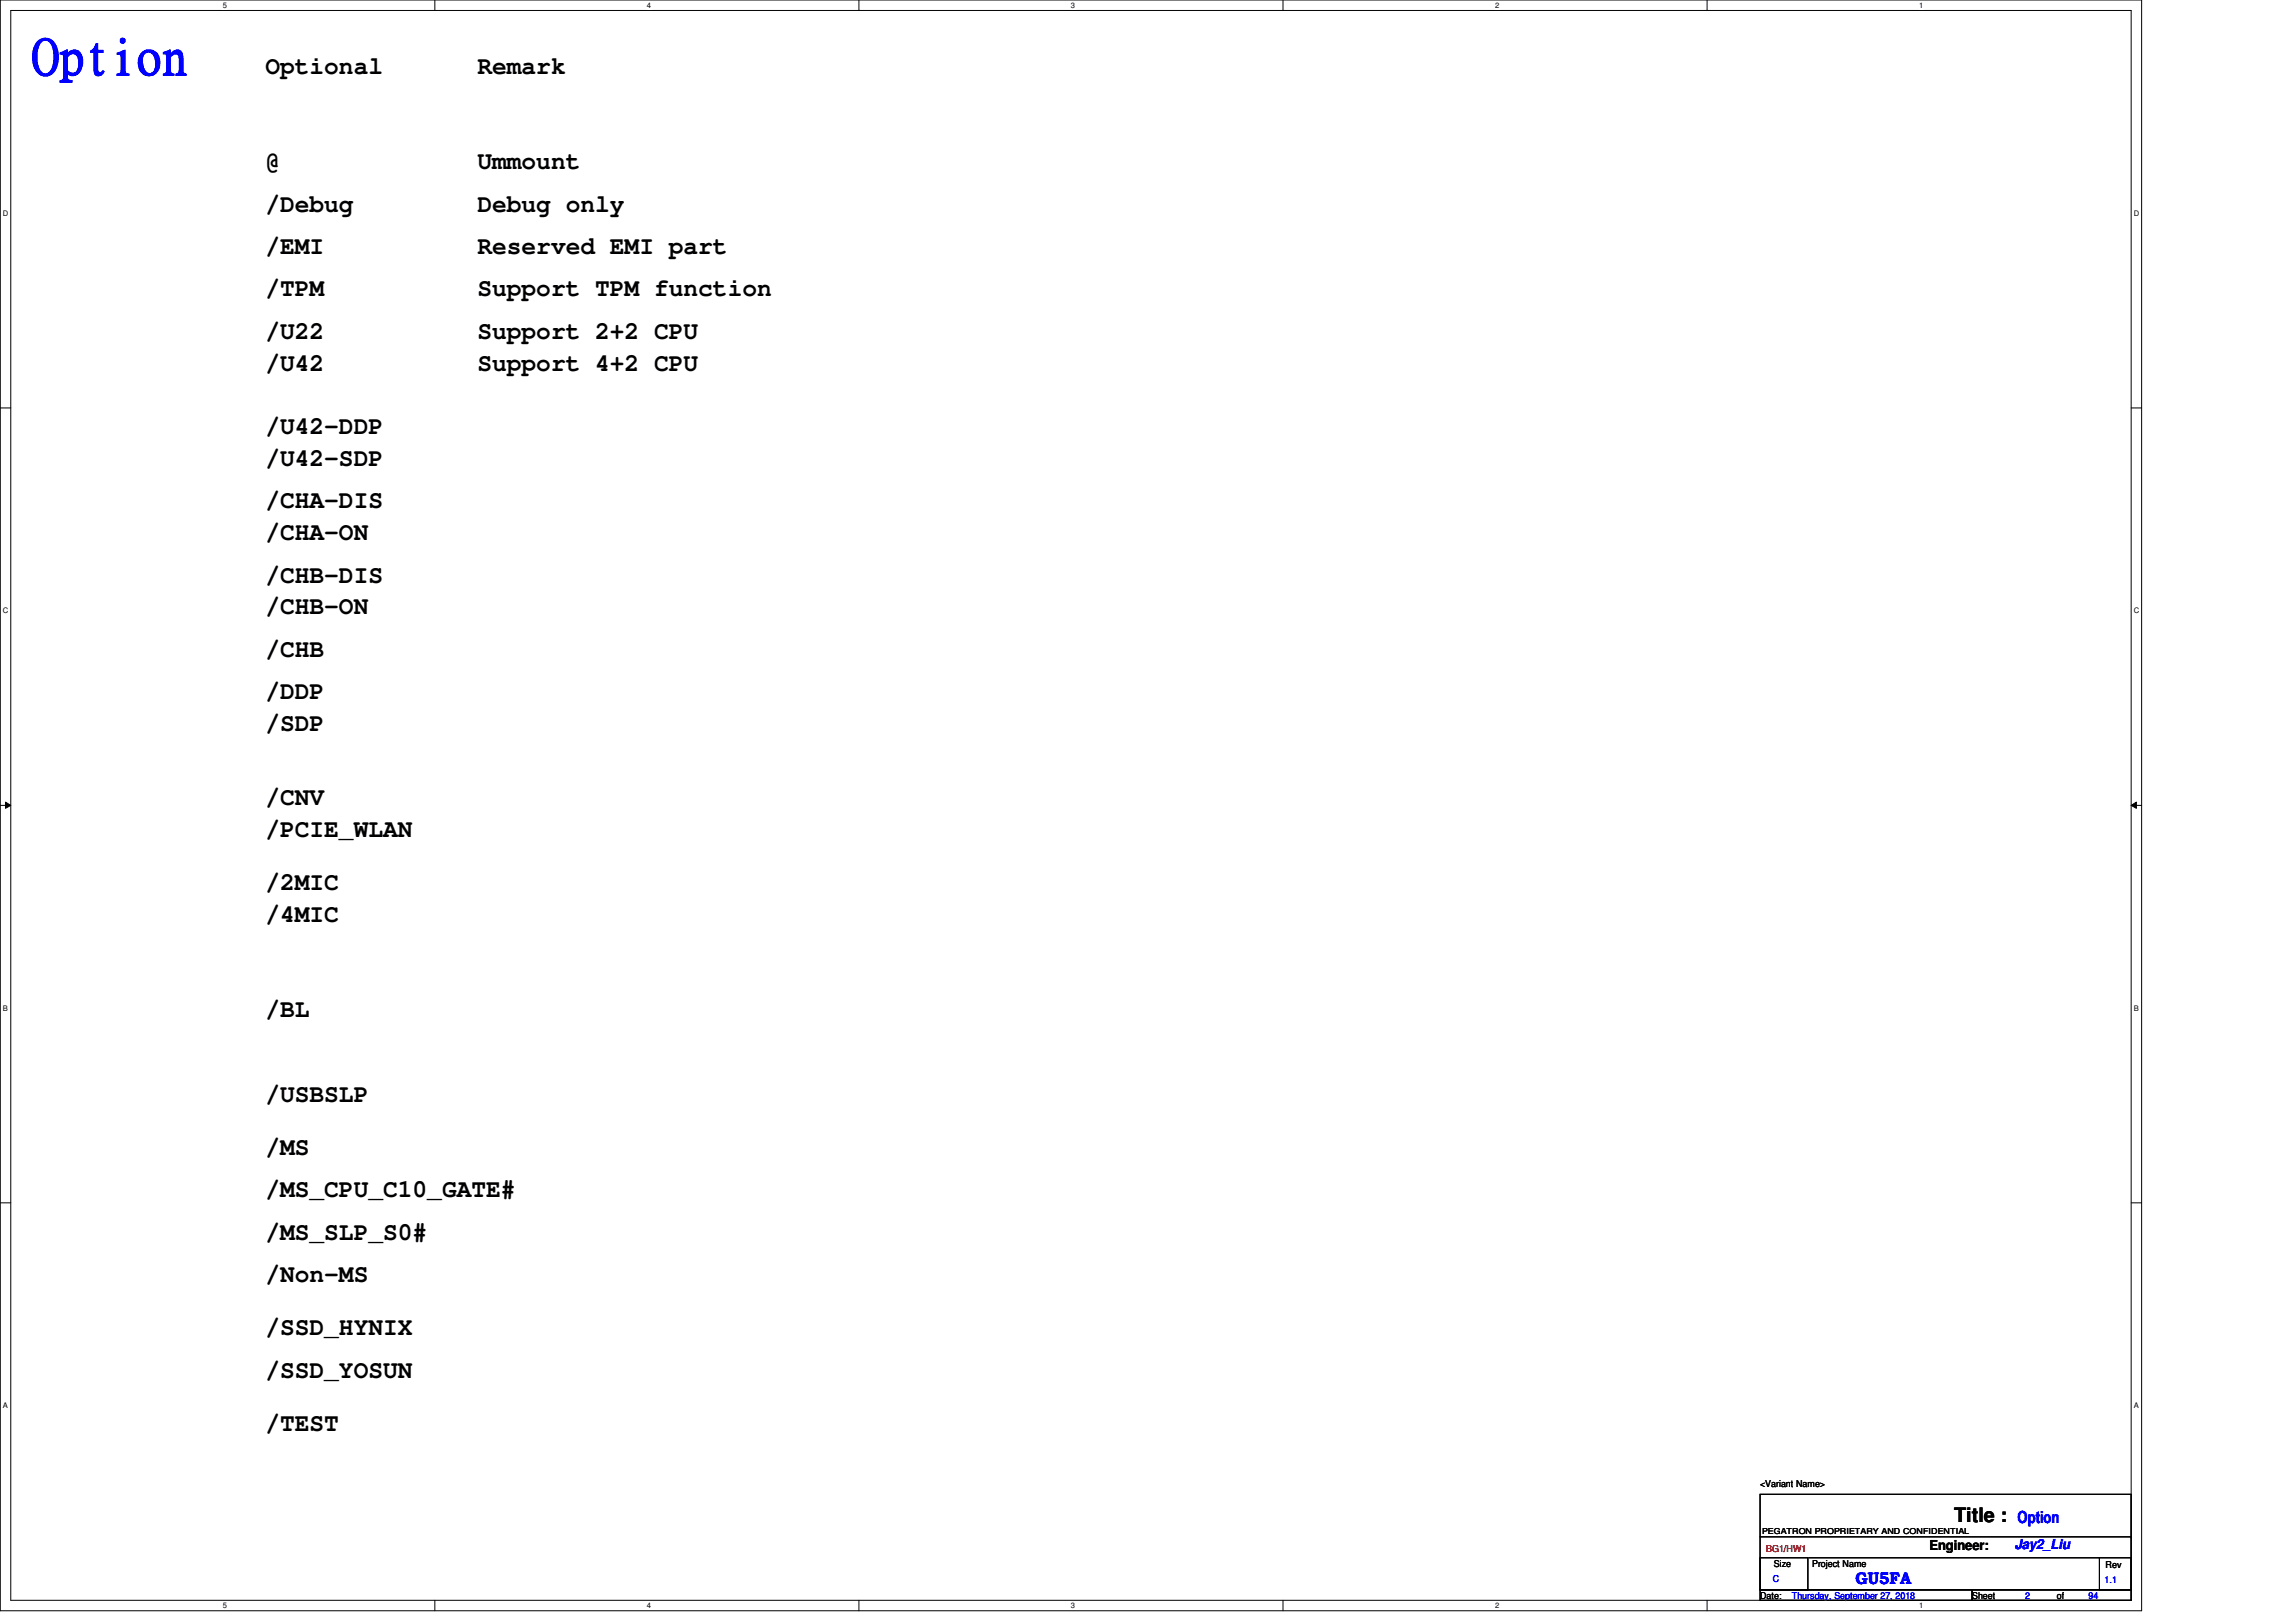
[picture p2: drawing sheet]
<svg xmlns="http://www.w3.org/2000/svg" width="297mm" height="210mm" viewBox="0 0 297 210" stroke-linecap="round" stroke-linejoin="round" font-family="sans-serif">
<defs><g id="words">
<text font-size="6.6" fill="#00f" x="4.2" y="9.4">Option</text>
<g font-size="3.3">
<text x="34.3" y="9.6">Optional</text>
<text x="61.8" y="9.6">Remark</text>
<text x="34.3" y="21.9">@</text>
<text x="61.8" y="21.9">Ummount</text>
<text x="34.3" y="27.4">/Debug</text>
<text x="61.8" y="27.4">Debug only</text>
<text x="34.3" y="32.9">/EMI</text>
<text x="61.8" y="32.9">Reserved EMI part</text>
<text x="34.3" y="38.4">/TPM</text>
<text x="61.8" y="38.4">Support TPM function</text>
<text x="34.3" y="43.9">/U22</text>
<text x="34.3" y="48">/U42</text>
<text x="61.8" y="43.9">Support 2+2 CPU</text>
<text x="61.8" y="48">Support 4+2 CPU</text>
<text x="34.3" y="56.2">/U42-DDP</text>
<text x="34.3" y="60.3">/U42-SDP</text>
<text x="34.3" y="65.8">/CHA-DIS</text>
<text x="34.3" y="69.9">/CHA-ON</text>
<text x="34.3" y="75.4">/CHB-DIS</text>
<text x="34.3" y="79.5">/CHB-ON</text>
<text x="34.3" y="85">/CHB</text>
<text x="34.3" y="90.5">/DDP</text>
<text x="34.3" y="94.6">/SDP</text>
<text x="34.3" y="104.2">/CNV</text>
<text x="34.3" y="108.3">/PCIE_WLAN</text>
<text x="34.3" y="115.1">/2MIC</text>
<text x="34.3" y="119.3">/4MIC</text>
<text x="34.3" y="131.6">/BL</text>
<text x="34.3" y="142.6">/USBSLP</text>
<text x="34.3" y="149.4">/MS</text>
<text x="34.3" y="154.9">/MS_CPU_C10_GATE#</text>
<text x="34.3" y="160.4">/MS_SLP_S0#</text>
<text x="34.3" y="165.9">/Non-MS</text>
<text x="34.3" y="172.8">/SSD_HYNIX</text>
<text x="34.3" y="178.3">/SSD_YOSUN</text>
<text x="34.3" y="185.1">/TEST</text>
</g>
<text font-size="2.6" x="252.8" y="197">Title :</text>
<g font-size="2.2" fill="#00f">
<text x="261" y="197.1">Option</text>
<text x="240.1" y="205">GU5FA</text>
</g>
<text font-size="1.8" x="249.6" y="200.5">Engineer:</text>
<text font-size="1.8" fill="#00f" x="260.6" y="200.5">Jay2_Liu</text>
<g font-size="1.2">
<text x="227.7" y="192.4">&lt;Variant Name&gt;</text>
<text x="229.5" y="202.7">Size</text>
<text x="234.4" y="202.7">Project Name</text>
<text x="272.4" y="202.9">Rev</text>
<text x="227.7" y="206.9">Date:</text>
<text x="255.1" y="206.9">Sheet</text>
<text x="266.1" y="206.9">of</text>
</g>
<text font-size="1.2" fill="#f00" x="228.5" y="200.8">BG1/HW1</text>
<g font-size="1.2" fill="#00f">
<text x="229.4" y="204.7">C</text>
<text x="231.8" y="206.9">Thursday, September 27, 2018</text>
<text x="262" y="206.9">2</text>
<text x="270.2" y="206.9">94</text>
<text x="272.3" y="204.8">1.1</text>
</g>
<text font-size="1.1" x="228" y="198.5">PEGATRON PROPRIETARY AND CONFIDENTIAL</text>
<g font-size="1">
<text x="28.8" y="1">5</text>
<text x="83.7" y="1">4</text>
<text x="138.6" y="1">3</text>
<text x="193.4" y="1">2</text>
<text x="248.3" y="1">1</text>
<text x=".4" y="27.9">D</text>
<text x="276.1" y="27.9">D</text>
<text x=".4" y="79.4">C</text>
<text x="276.1" y="79.4">C</text>
<text x=".4" y="130.8">B</text>
<text x="276.1" y="130.8">B</text>
<text x=".4" y="182.2">A</text>
<text x="276.1" y="182.2">A</text>
<text x="28.8" y="208.1">5</text>
<text x="83.7" y="208.1">4</text>
<text x="138.6" y="208.1">3</text>
<text x="193.4" y="208.1">2</text>
<text x="248.3" y="208.1">1</text>
</g>
</g></defs>
<path d="M0 0h277.1v208.4h-277.1zM1.4 1.4h274.3v205.7h-274.3z" fill="none" stroke="#000" stroke-width=".13"/>
<g fill="#fff">
<path d="M28.8 .1h.6v1.1h-.6z"/>
<path d="M28.8 207.2h.6v1.1h-.6z"/>
</g>
<path d="M56.3 0v1.4M56.3 207.1v1.3" fill="none" stroke="#000" stroke-width=".13"/>
<g fill="#fff">
<path d="M83.7 .1h.5v1.1h-.5z"/>
<path d="M83.7 207.2h.5v1.1h-.5z"/>
</g>
<path d="M111.1 0v1.4M111.1 207.1v1.3" fill="none" stroke="#000" stroke-width=".13"/>
<g fill="#fff">
<path d="M138.6 .1h.5v1.1h-.5z"/>
<path d="M138.6 207.2h.5v1.1h-.5z"/>
</g>
<path d="M166 0v1.4M166 207.1v1.3" fill="none" stroke="#000" stroke-width=".13"/>
<g fill="#fff">
<path d="M193.4 .1h.6v1.1h-.6z"/>
<path d="M193.4 207.2h.6v1.1h-.6z"/>
</g>
<path d="M220.8 0v1.4M220.8 207.1v1.3" fill="none" stroke="#000" stroke-width=".13"/>
<g fill="#fff">
<path d="M248.3 .1h.5v1.1h-.5z"/>
<path d="M248.3 207.2h.5v1.1h-.5z"/>
<path d="M.4 27.1h.7v1.1h-.7z"/>
<path d="M276.1 27.1h.7v1.1h-.7z"/>
<path d="M.4 78.5h.7v1.1h-.7z"/>
<path d="M276.1 78.5h.7v1.1h-.7z"/>
</g>
<path d="M0 52.8h1.4M275.7 52.8h1.4" fill="none" stroke="#000" stroke-width=".13"/>
<g fill="#fff">
<path d="M.4 129.9h.6v1.1h-.6z"/>
<path d="M276.1 129.9h.6v1.1h-.6z"/>
</g>
<path d="M0 104.2h1.4M.7 103.8l.7 .4-.7 .4zM275.7 104.2l.7-.4v.8zM275.7 104.2h1.4" fill="none" stroke="#000" stroke-width=".13"/>
<path d="M.7 103.8l.7 .4-.7 .4zM275.7 104.2l.7-.4v.8z" fill="#000"/>
<g fill="#fff">
<path d="M.4 181.4h.6v1.1h-.6z"/>
<path d="M276.1 181.4h.6v1.1h-.6z"/>
</g>
<path d="M0 155.7h1.4M275.7 155.7h1.4M227.7 193.4h48v12.3h-48zM227.7 198.9h48M275.7 198.9h.1M227.7 201.6h6.2v4.1h-6.2zM227.7 205.7h27.4v1.4h-27.4zM234 201.6h37.6M255.1 205.7h20.6v1.4h-20.6zM271.6 201.6h4.1v4.1h-4.1zM271.6 201.6h.1" fill="none" stroke="#000" stroke-width=".13"/>
<use href="#words"/>
</svg>
